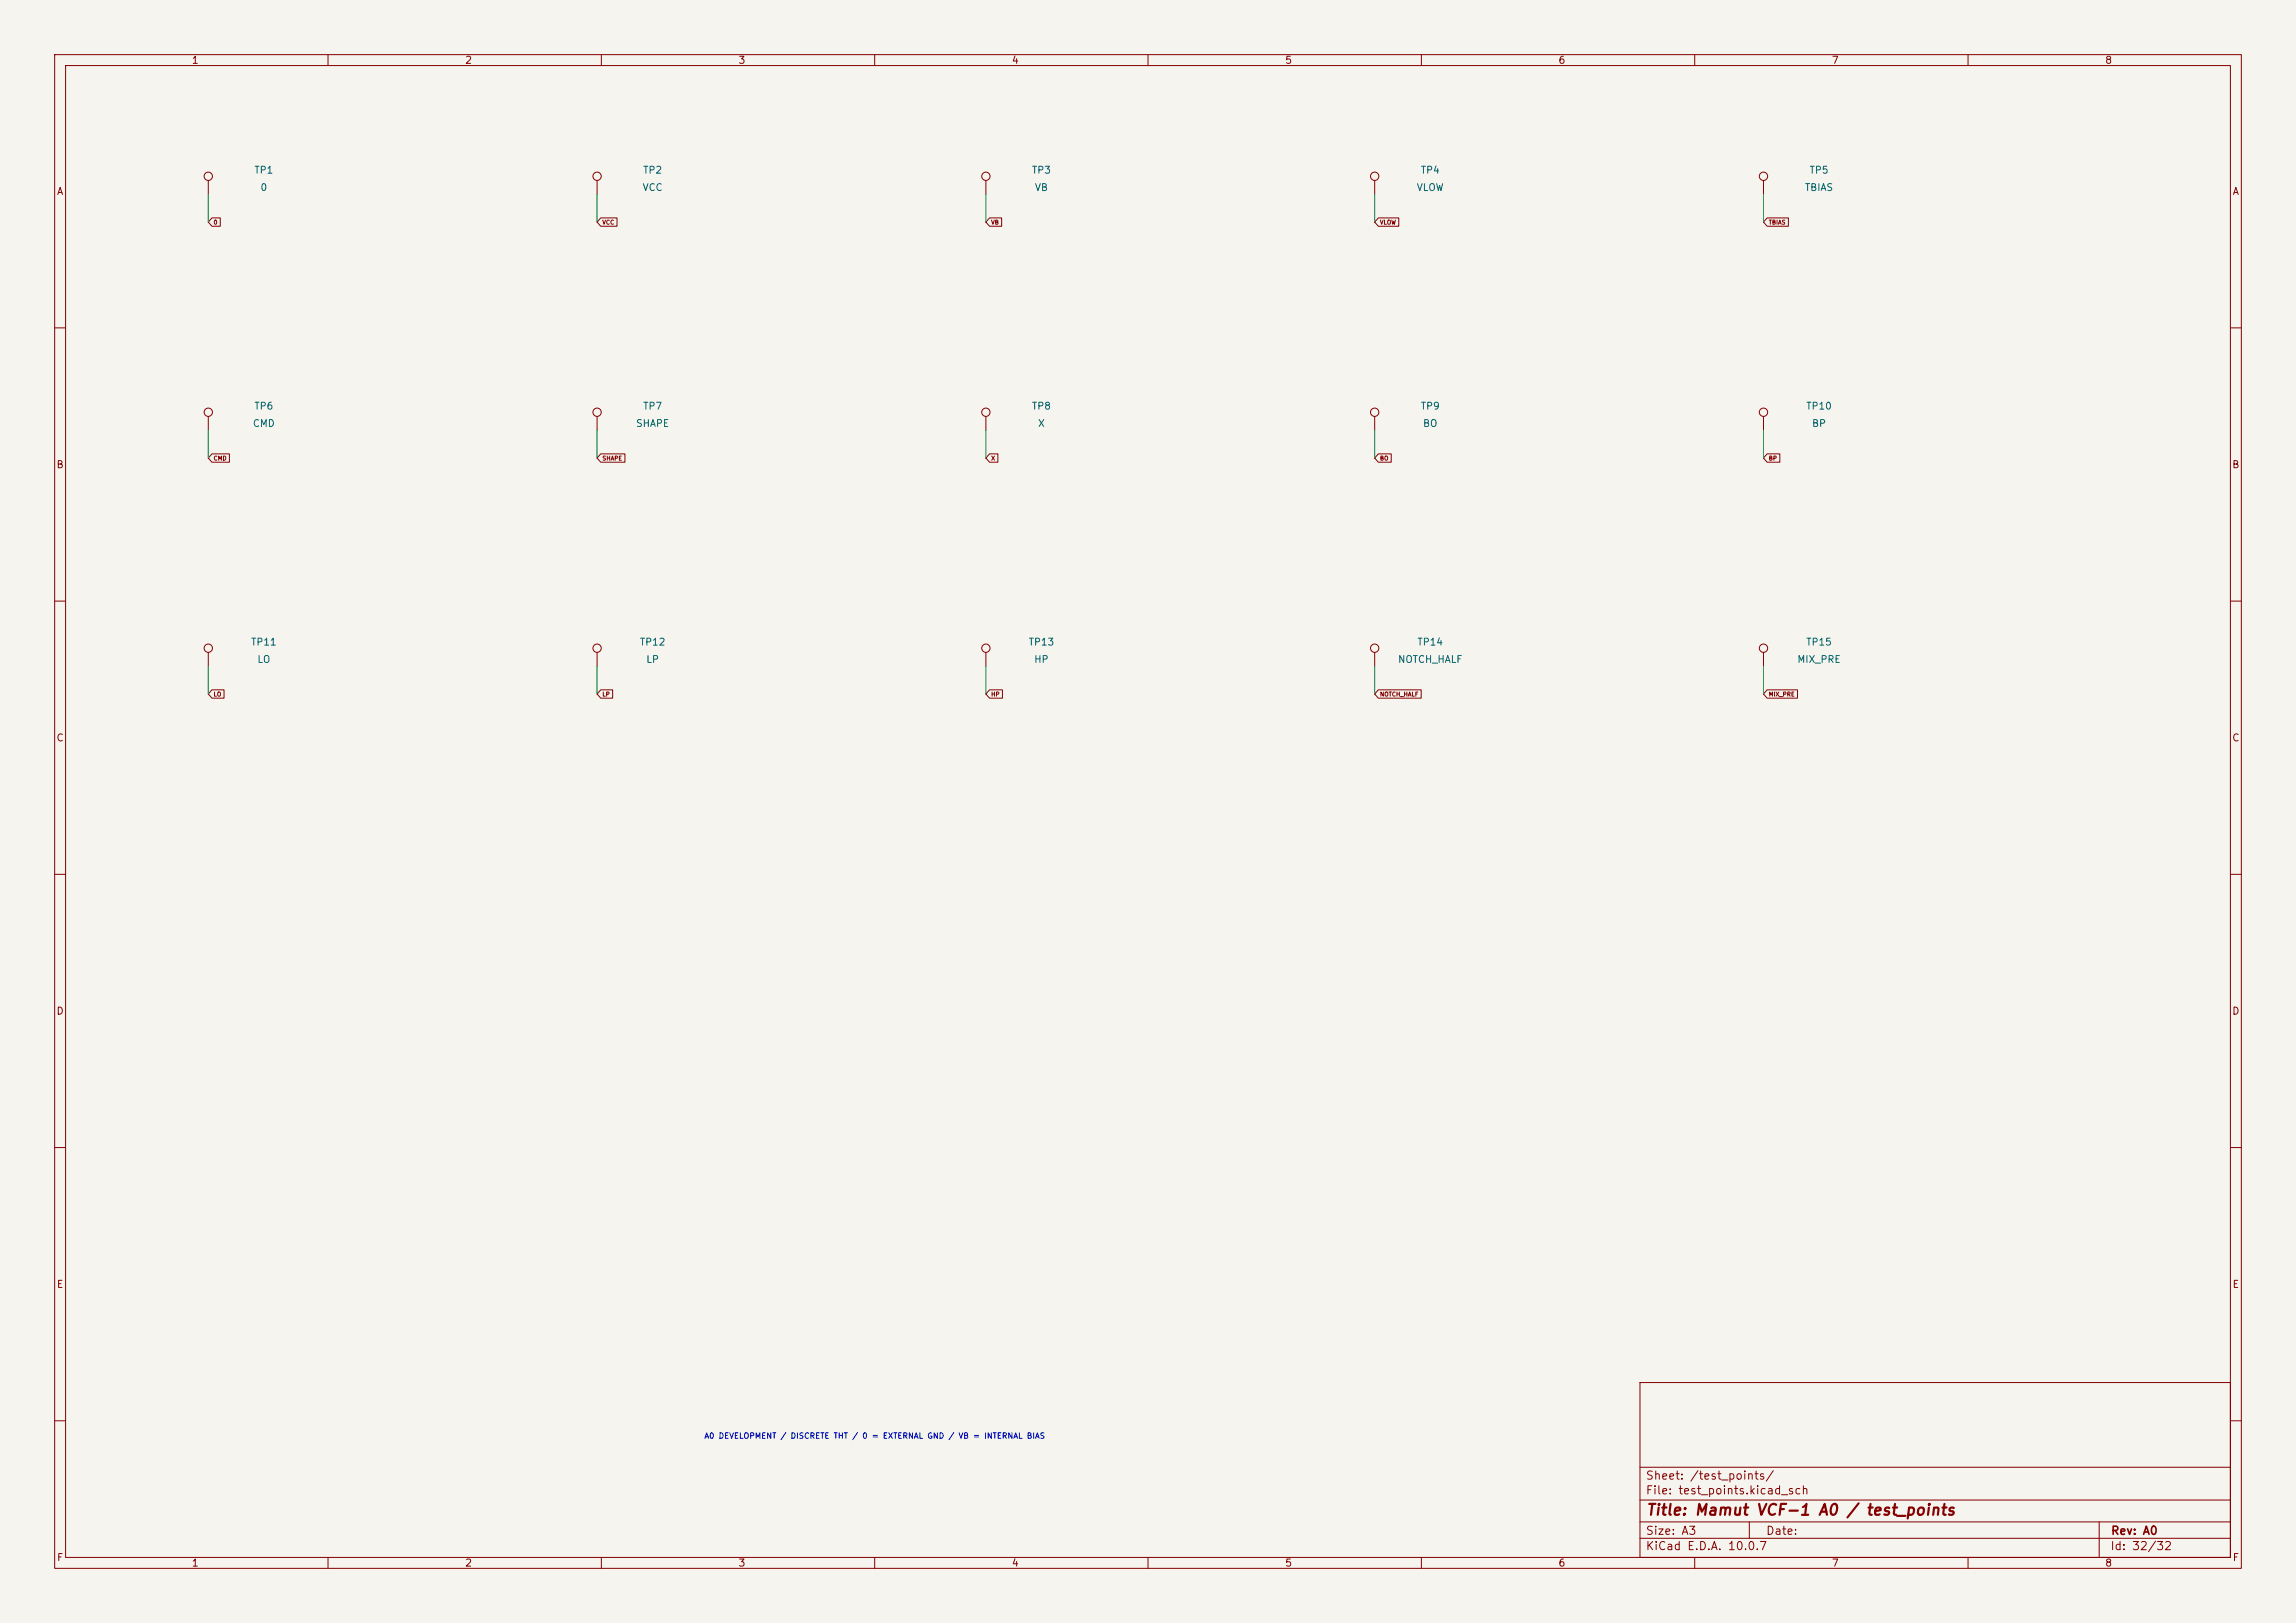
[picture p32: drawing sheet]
<svg xmlns="http://www.w3.org/2000/svg" width="420mm" height="297mm" viewBox="0 0 420 297" stroke-linecap="round" stroke-linejoin="round" font-family="sans-serif">
<defs><g id="words">
<text font-size="2" fill="#840000" x="301" y="277.8">Title: Mamut VCF-1 A0 / test_points</text>
<g font-size="1.5" fill="#840000">
<text x="300.9" y="273.8">File: test_points.kicad_sch</text>
<text x="300.9" y="271.1">Sheet: /test_points/</text>
<text x="300.9" y="281.2">Size: A3</text>
<text x="322.9" y="281.2">Date:</text>
<text x="386" y="281.2">Rev: A0</text>
<text x="300.9" y="284">KiCad E.D.A. 10.0.7</text>
<text x="385.9" y="284">Id: 32/32</text>
</g>
<g font-size="1.3" fill="#840000">
<text x="35" y="12">1</text>
<text x="85" y="12">2</text>
<text x="135" y="12">3</text>
<text x="185" y="12">4</text>
<text x="235" y="12">5</text>
<text x="285" y="12">6</text>
<text x="335" y="12">7</text>
<text x="385" y="12">8</text>
<text x="10.3" y="36">A</text>
<text x="408.3" y="36">A</text>
<text x="10.2" y="86">B</text>
<text x="408.2" y="86">B</text>
<text x="10.2" y="136">C</text>
<text x="408.2" y="136">C</text>
<text x="10.2" y="186">D</text>
<text x="408.2" y="186">D</text>
<text x="10.3" y="236">E</text>
<text x="408.3" y="236">E</text>
<text x="10.3" y="286">F</text>
<text x="35" y="287">1</text>
<text x="85" y="287">2</text>
<text x="135" y="287">3</text>
<text x="185" y="287">4</text>
<text x="235" y="287">5</text>
<text x="285" y="287">6</text>
<text x="335" y="287">7</text>
<text x="385" y="287">8</text>
<text x="408.3" y="286">F</text>
</g>
<g font-size="1.3" fill="#006464">
<text x="46.4" y="32.1">TP1</text>
<text x="47.5" y="35.3">0</text>
<text x="117.4" y="35.3">VCC</text>
<text x="117.5" y="32.1">TP2</text>
<text x="188.6" y="32.1">TP3</text>
<text x="189.2" y="35.3">VB</text>
<text x="259" y="35.3">VLOW</text>
<text x="259.8" y="32.1">TP4</text>
<text x="330" y="35.3">TBIAS</text>
<text x="330.9" y="32.1">TP5</text>
<text x="46.4" y="75.3">TP6</text>
<text x="117.5" y="75.3">TP7</text>
<text x="188.6" y="75.3">TP8</text>
<text x="259.8" y="75.3">TP9</text>
<text x="330.3" y="75.3">TP10</text>
<text x="46.1" y="78.4">CMD</text>
<text x="116.2" y="78.4">SHAPE</text>
<text x="189.8" y="78.4">X</text>
<text x="260.2" y="78.4">BO</text>
<text x="331.3" y="78.4">BP</text>
<text x="45.8" y="118.4">TP11</text>
<text x="116.9" y="118.4">TP12</text>
<text x="188" y="118.4">TP13</text>
<text x="259.2" y="118.4">TP14</text>
<text x="330.3" y="118.4">TP15</text>
<text x="47" y="121.6">LO</text>
<text x="118.1" y="121.6">LP</text>
<text x="189.1" y="121.6">HP</text>
<text x="255.6" y="121.6">NOTCH_HALF</text>
<text x="328.7" y="121.6">MIX_PRE</text>
</g>
<text font-size="1" fill="#0000c2" x="128.7" y="263.5">A0 DEVELOPMENT / DISCRETE THT / 0 = EXTERNAL GND / VB = INTERNAL BIAS</text>
<g font-size=".8" fill="#840000">
<text x="39" y="41.3">0</text>
<text x="110.1" y="41.3">VCC</text>
<text x="181.2" y="41.3">VB</text>
<text x="252.3" y="41.3">VLOW</text>
<text x="323.5" y="41.3">TBIAS</text>
<text x="39" y="84.4">CMD</text>
<text x="110.1" y="84.4">SHAPE</text>
<text x="181.2" y="84.4">X</text>
<text x="252.3" y="84.4">BO</text>
<text x="323.5" y="84.4">BP</text>
<text x="39" y="127.6">LO</text>
<text x="110.1" y="127.6">LP</text>
<text x="181.2" y="127.6">HP</text>
<text x="252.3" y="127.6">NOTCH_HALF</text>
<text x="323.5" y="127.6">MIX_PRE</text>
</g>
</g></defs>
<path d="M0 0h420v297h-420z" fill="#f5f4ef" stroke="#f5f4ef" stroke-width=".18"/>
<g fill="none" stroke="#840000" stroke-width=".18">
<path d="M10 10h400v277h-400zM12 12h396v273h-396zM60 10v2M110 10v2M160 10v2M210 10v2M260 10v2M310 10v2M360 10v2M38.1 33v2.6M38.8 39.9h1.5v1.5h-1.5l-.7-.8zM109.2 33v2.6"/>
<path d="M109.9 39.9h3v1.5h-3l-.7-.8zM180.3 33v2.6M181 39.9h2.2v1.5h-2.2l-.7-.8zM251.5 33v2.6M252.1 39.9h3.8v1.5h-3.8l-.6-.8zM322.6 33v2.6M323.2 39.9h3.9v1.5h-3.9l-.6-.8zM10 60h2M38.1 76.2v2.5M109.2 76.2v2.5M180.3 76.2v2.5M251.5 76.2v2.5"/>
<path d="M322.6 76.2v2.5M408 60h2M38.8 83.1h3.2v1.5h-3.2l-.7-.8zM109.9 83.1h4.4v1.5h-4.4l-.7-.8zM181 83.1h1.5v1.5h-1.5l-.7-.8zM252.1 83.1h2.4v1.5h-2.4l-.6-.8zM323.2 83.1h2.4v1.5h-2.4l-.6-.8zM10 110h2M38.1 119.4v2.5M109.2 119.4v2.5M180.3 119.4v2.5M251.5 119.4v2.5"/>
<path d="M322.6 119.4v2.5M408 110h2M38.8 126.2h2.2v1.6h-2.2l-.7-.8zM109.9 126.2h2.2v1.6h-2.2l-.7-.8zM181 126.2h2.4v1.6h-2.4l-.7-.8zM252.1 126.2h7.9v1.6h-7.9l-.6-.8zM323.2 126.2h5.6v1.6h-5.6l-.6-.8zM10 160h2M408 160h2M10 210h2M408 210h2M300 253h108v32h-108z"/>
<path d="M10 260h2M300 278.5h108M300 274.5h108M300 268.5h108M320 278.5v3M384 278.5v6.5M408 260h2M60 285v2M110 285v2M160 285v2M210 285v2M260 285v2"/>
<path d="M300 281.5h108M310 285v2M360 285v2"/>
<circle cx="38.1" cy="32.3" r=".76"/>
<circle cx="109.2" cy="32.3" r=".76"/>
<circle cx="180.3" cy="32.3" r=".76"/>
<circle cx="251.5" cy="32.3" r=".76"/>
<circle cx="322.6" cy="32.3" r=".76"/>
<circle cx="38.1" cy="75.4" r=".76"/>
<circle cx="109.2" cy="75.4" r=".76"/>
<circle cx="180.3" cy="75.4" r=".76"/>
<circle cx="251.5" cy="75.4" r=".76"/>
<circle cx="322.6" cy="75.4" r=".76"/>
<circle cx="38.1" cy="118.6" r=".76"/>
<circle cx="109.2" cy="118.6" r=".76"/>
<circle cx="180.3" cy="118.6" r=".76"/>
<circle cx="251.5" cy="118.6" r=".76"/>
<circle cx="322.6" cy="118.6" r=".76"/>
</g>
<g fill="none" stroke="#009600" stroke-width=".18">
<path d="M38.1 35.6v5M109.2 35.6v5M180.3 35.6v5M251.5 35.6v5M322.6 35.6v5M38.1 78.7v5.1M109.2 78.7v5.1M180.3 78.7v5.1M251.5 78.7v5.1M322.6 78.7v5.1M38.1 121.9v5.1M109.2 121.9v5.1"/>
<path d="M180.3 121.9v5.1M251.5 121.9v5.1M322.6 121.9v5.1"/>
</g>
<use href="#words"/>
</svg>
